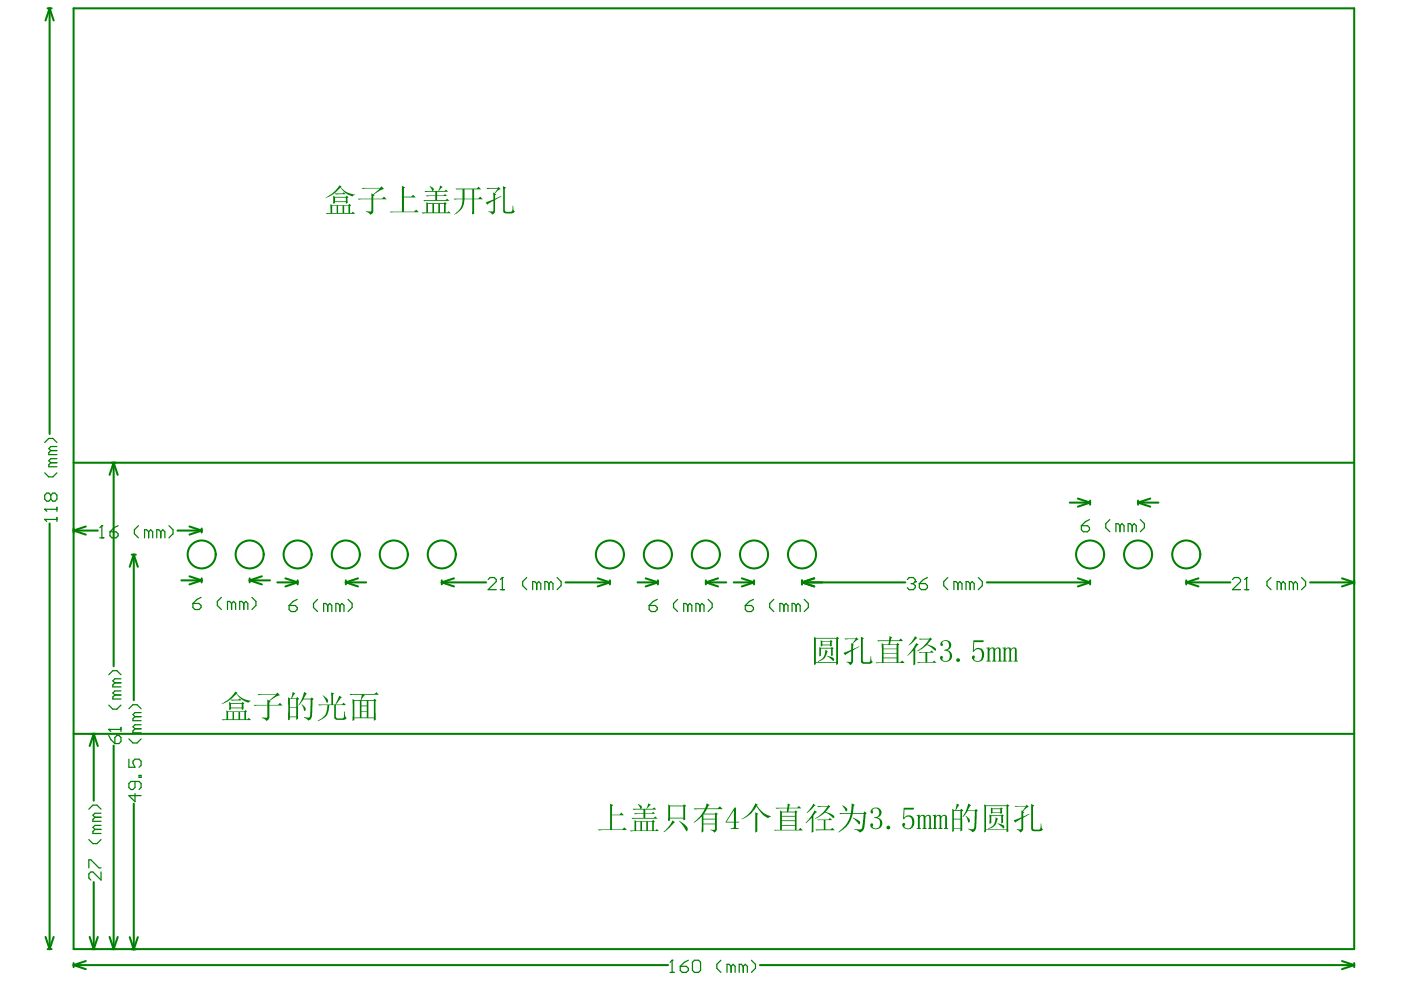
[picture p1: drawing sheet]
<svg xmlns="http://www.w3.org/2000/svg" width="287mm" height="202mm" viewBox="0 0 287 202" stroke-linecap="round" stroke-linejoin="round" font-family="sans-serif">
<g fill="none" stroke="#008000" stroke-width=".42">
<path d="M9.7 1.7h.9M10.2 1.7l.8 2.5M10.2 1.7v87.2M10.2 1.7l-.9 2.5M15.1 1.7h262.1v192.7h-262.1zM15.1 94.8h262.1M23.3 94.8l.8 2.5M23.3 94.8v41.6M23.3 94.8l-.9 2.5M10.2 107.2v87.2M15.1 108.7l2.5 .8M15.1 108.7h4.9"/>
<path d="M17.6 107.8l-2.5 .9M27 113.6h.8M27.4 113.6l.8 2.5M27.4 113.6l-.8 2.5M27.4 113.6v29.8M36.3 108.7h5M37.1 118.9h4.2M38.8 118l2.5 .9M38.8 107.8l2.5 .9M41.3 108.2v.9M41.3 118.4v.9M41.3 118.9l-2.5 .8"/>
<path d="M41.3 108.7l-2.5 .8M51.1 118.4v.9M51.1 118.9h4.2M51.1 118.9l2.5 .8M53.6 118l-2.5 .9M56.8 119.3h4.1M58.4 118.4l2.5 .9M60.9 118.9v.8M60.9 119.3l-2.5 .8M70.8 118.9v.8M70.8 119.3l2.5 .8M70.8 119.3h4.2"/>
<path d="M73.3 118.4l-2.5 .9M90.4 118.9v.8M90.4 119.3l2.5 .8M90.4 119.3h9.1M92.9 118.4l-2.5 .9M115.8 119.3h9.1M122.4 118.4l2.5 .9M124.9 118.9v.8M124.9 119.3l-2.5 .8M130.5 119.3h4.2M132.2 118.4l2.5 .9M134.7 118.9v.8"/>
<path d="M134.7 119.3l-2.5 .8M144.5 118.9v.8M144.5 119.3h4.2M144.5 119.3l2.5 .8M147 118.4l-2.5 .9M150.2 119.3h4.2M151.9 118.4l2.5 .9M154.4 118.9v.8M154.4 119.3l-2.5 .8M164.2 118.9v.8M164.2 119.3h21.1M164.2 119.3l2.5 .8"/>
<path d="M166.7 118.4l-2.5 .9M202 119.3h21.2M219 102.9h4.2M220.7 118.4l2.5 .9M220.7 102.1l2.5 .8M223.2 102.5v.9M223.2 118.9v.8M223.2 119.3l-2.5 .8M223.2 102.9l-2.5 .9M233 102.5v.9M233 102.9l2.5 .9M233 102.9h4.1"/>
<path d="M235.5 102.1l-2.5 .8M242.8 118.9v.8M242.8 119.3l2.5 .8M242.8 119.3h9.1M245.3 118.4l-2.5 .9M268.2 119.3h9M274.7 118.4l2.5 .9M277.2 119.3l-2.5 .8M15.1 150.3h262.1M19.2 150.3l.8 2.5M19.2 150.3l-.8 2.5M19.2 150.3v13.7"/>
<path d="M23.3 152.7v41.7M27.4 164.6v29.8M9.3 191.9l.9 2.5M9.7 194.4h.9M11 191.9l-.8 2.5M15.1 197.2v.9M15.1 197.7l2.5 .8M15.1 197.7h121.7M17.6 196.8l-2.5 .9M18.4 191.9l.8 2.5M19.2 180.7v13.7M20 191.9l-.8 2.5"/>
<path d="M22.4 191.9l.9 2.5M24.1 191.9l-.8 2.5M26.6 191.9l.8 2.5M27 194.4h.8M28.2 191.9l-.8 2.5M155.6 197.7h121.6M274.7 196.8l2.5 .9M277.2 197.2v.9M277.2 197.7l-2.5 .8"/>
</g>
<g fill="none" stroke="#008000" stroke-width=".25">
<path d="M9.2 96.8l.8 .9h.8l.9-.9M9.2 90.6l.8-.8h.8l.9 .8M10.4 94.8l-.4 .4v.4h1.7M10.4 92.3l-.4 .4v.4h1.7M10.4 94.8h1.3M10.4 92.3h1.3M11.7 93.9h-1.3l-.4 .5 .4 .4M11.7 91.4h-1.3l-.4 .5 .4 .4M9.2 106.4h.1M9.2 104.3h.1M9.2 106.4h2.5M9.2 106.4l.4 .4"/>
<path d="M9.2 104.3h2.5M9.2 104.3l.4 .4M10.4 101.4l.4-.4h.4l.5 .4v.8l-.5 .4h-.4l-.4-.4M10.4 101.4l-.4-.4h-.4l-.4 .4v.8l.4 .4h.4l.4-.4M10.4 101.4v.8M11.7 103.9v.8M11.7 106v.8M22.3 138.2l.8-.8h.8l.9 .8M23.5 139.8l-.4 .5v.4h1.7M23.5 139.8h1.3M24.8 139h-1.3l-.4 .4 .4 .4M22.3 149.4h.1"/>
<path d="M22.3 150.6l.4 .9 .8 .8M22.3 149.4h2.5M22.3 149.4l.4 .4M22.3 144.4l.8 .8h.8l.9-.8M23.5 151l.4-.4h.4l.5 .4v.9l-.5 .4h-.8zM23.5 142.3l-.4 .5v.4h1.7M23.5 142.3h1.3M24.8 149v.8M24.8 141.5h-1.3l-.4 .4 .4 .4M26.4 155.5v1.6h1.2l-.4-.8v-.4l.4-.4h.9l.4 .4v.8l-.4 .4M26.4 151.3l.8 .9h.9l.8-.9M26.4 145.2l.8-.9h.9l.8 .9"/>
<path d="M27.6 146.8l-.4 .4v.4h1.7M27.6 149.3l-.4 .4v.4h1.7M27.6 149.3h1.3M27.6 146.8h1.3M28.5 158.8h.4v.4h-.4zM28.9 148.4h-1.3l-.4 .4 .4 .5M28.9 145.9h-1.3l-.4 .5 .4 .4M27.6 162.5v1.7l-1.2-1.3h2.5M27.6 160v1.3l-.4 .4h-.4l-.4-.4v-.8l.4-.5h1.7l.4 .5v.8l-.4 .4"/>
</g>
<g fill="#008000">
<path d="M52.7 142.2h3.8l.3-.4 .5 .6-.8 .3-1.3 .9 .2 .1-.3 .2v.5h1.8l.4-.4 .6 .5h-2.8v2.5l-.1 .4-.5 .3-.2-.3-.7-.3v-.2l1 .1 .1-.1v-2.4l-2.6 .1-.2-.2h2.8v-1.2l.4 .3 1.4-1.2-3.6 .1z"/>
<path d="M45.4 144.1l1.7-1.1 1.1-1.4 .5 .3-.3 .1 .5 .4a4.4 4.4 0 0 0 2.5 1.2l-.5 .3-.5-.2a3.4 3.4 0 0 1-1.8-1.3l-.2-.3-1.5 1.4-1.5 .7zM46.9 143.7l.4 .3h2.1l.3-.3 .3 .4-.2 .1 .1 1-.4 .2v-.3h-2.2v.2l-.4 .1zM47.3 144.2v.7h2.2v-.7zM49.2 145.8v1.5h.8v-1.5zM46.3 145.5l.4 .2h3.3l.2-.3 .4 .3-.2 .2v1.4h.3l.2-.3 .5 .5h-5.8l-.2-.2h1zM46.7 145.8v1.5h.9v-1.5zM47.9 145.8v1.5h.9v-1.5zM47.2 143.3h1.6l.3-.3 .3 .5h-2z"/>
<path d="M59.3 143.2v1.6h1.3v-1.6zM59.3 144.9v1.8h1.3v-1.8zM59.9 141.7l.6 .3-.7 1h.8l.2-.2 .5 .4-.3 .1v3.9l-.4 .2v-.5h-1.3v.5l-.3 .1v-4.7l.3 .2h.3zM62.3 141.7l.5 .4-.6 1h1.4l.2-.3 .4 .4-.2 .2-.1 3.1a1.17 1.17 0 0 1-.8 1.1l-.9-.7h.5a.67 .67 0 0 0 .7-.2 .67 .67 0 0 0 .1-.7l.1-2.8h-1.5l-.8 1.1-.2 .2 .7-1.3zM61.7 144.3a.87 .87 0 0 1 .7 1.3h-.1z"/>
<path d="M66.1 142.4l.6 .5a.56 .56 0 0 1 .5 .4 .56 .56 0 0 1-.3 .6zM65.1 144.3h2.7v-2.5l.6 .2-.2 .3v2h.4l.9-1.8 .5 .3-.2 .2-1 1.3h1.2l.3-.4 .5 .5h-2v2.6l.3 .1h1.2l.1-.3 .1-1.1 .1 .1a1.45 1.45 0 0 0 .4 1.3l-.6 .3h-1.7l-.3-.4v-2.6h-1v.2a2.86 2.86 0 0 1-2.3 3.1v-.1a2.93 2.93 0 0 0 1.9-3.2l-1.7 .1z"/>
<path d="M74 145.8v1.1h1.1v-1.1zM71.5 142.1h5.2l.4-.3 .4 .5h-3.2l.4 .2-.3 .1-.4 .8h2.5l.2-.3 .4 .3-.2 .2v3.8l-.4 .2v-.5h-4v.4l-.3 .1v-4.4l.3 .2h1.3l.3-1.1-2.3 .1zM72.5 143.5v3.4h1.2v-3.4zM75.4 143.5v3.4h1.1v-3.4zM74 143.5v1h1.1v-1zM74 144.7v1h1.1v-1z"/>
</g>
<g fill="none" stroke="#008000" stroke-width=".25">
<path d="M20.4 110.2h.9M20.9 107.7h.1M20.9 107.7v2.5M20.9 107.7l-.5 .4M22.5 108.9h1.3l.4 .4v.4l-.4 .5h-.9l-.4-.5zM24.2 107.7l-.9 .4-.8 .8M28.3 107.7l-.8 .8v.8l.8 .9M30.4 108.9l-.4-.4h-.4v1.7M30.4 108.9v1.3M30.4 108.9l.4-.4 .5 .4v1.3M32.9 108.9l-.4-.4h-.4v1.7M32.9 108.9v1.3"/>
<path d="M32.9 108.9l.4-.4 .5 .4v1.3M34.6 107.7l.8 .8v.8l-.8 .9M99.9 118.7l.4-.4h.9l.4 .4v.4l-1.7 1.7h1.7M102.8 118.3h.1M102.8 118.3v2.5M102.8 118.3l-.4 .4M107.8 118.3l-.8 .8v.8l.8 .9M109.9 119.5l-.4-.4h-.5v1.7M109.9 119.5v1.3M109.9 119.5l.4-.4 .4 .4v1.3M112.4 119.5l-.4-.4h-.5v1.7M112.4 119.5v1.3"/>
<path d="M112.4 119.5l.4-.4 .4 .4v1.3M114 118.3l.9 .8v.8l-.9 .9M221.4 107.7h1.2l.4 .4v.4l-.4 .4h-.8l-.4-.4zM223 106.4l-.8 .4-.8 .9M227.2 106.4l-.8 .9v.8l.8 .8M229.3 107.7l-.4-.4h-.5v1.6M229.3 107.7v1.2M229.3 107.7l.4-.4 .4 .4v1.2M231.8 107.7l-.4-.4h-.5v1.6M231.8 107.7v1.2M231.8 107.7l.4-.4 .4 .4v1.2M233.4 106.4l.9 .9v.8l-.9 .8"/>
<path d="M252.3 118.7l.4-.4h.8l.5 .4v.4l-1.7 1.7h1.7M255.2 118.3h.1M255.2 118.3v2.5M255.2 118.3l-.4 .4M260.2 118.3l-.8 .8v.8l.8 .9M262.3 119.5l-.4-.4h-.4v1.7M262.3 119.5v1.3M262.3 119.5l.4-.4 .4 .4v1.3M264.8 119.5l-.4-.4h-.5v1.7M264.8 119.5v1.3M264.8 119.5l.4-.4 .4 .4v1.3M266.4 118.3l.9 .8v.8l-.9 .9"/>
<path d="M39.5 123.6h1.2l.5 .4v.4l-.5 .4h-.8l-.4-.4zM41.2 122.3l-.9 .5-.8 .8M45.3 122.3l-.8 .9v.8l.8 .8M47.4 123.6l-.4-.4h-.4v1.6M47.4 123.6v1.2M47.4 123.6l.4-.4 .4 .4v1.2M49.9 123.6l-.4-.4h-.4v1.6M49.9 123.6v1.2M49.9 123.6l.4-.4 .4 .4v1.2M51.6 122.3l.8 .9v.8l-.8 .8M59.2 124h1.2l.4 .4v.4l-.4 .4h-.8l-.4-.4zM60.8 122.8l-.8 .4-.8 .8"/>
<path d="M65 122.8l-.8 .8v.8l.8 .8M67.1 124l-.4-.4h-.4v1.6M67.1 124v1.2M67.1 124l.4-.4 .4 .4v1.2M69.6 124l-.4-.4h-.4v1.6M69.6 124v1.2M69.6 124l.4-.4 .4 .4v1.2M71.3 122.8l.8 .8v.8l-.8 .8M102.4 120.8h.9M152.6 124h1.2l.4 .4v.4l-.4 .4h-.8l-.4-.4zM154.2 122.8l-.8 .4-.8 .8M158.4 122.8l-.8 .8v.8l.8 .8"/>
<path d="M160.5 124l-.4-.4h-.4v1.6M160.5 124v1.2M160.5 124l.4-.4 .4 .4v1.2M163 124l-.4-.4h-.5v1.6M163 124v1.2M163 124l.4-.4 .4 .4v1.2M164.6 122.8l.9 .8v.8l-.9 .8M254.8 120.8h.8M18.2 177.8v-1.7h.4l1.7 1.7h.4M18.2 171.9l.8 .9h.9l.8-.9M18.2 165.7l.8-.8h.9l.8 .8M19.4 169.9l-.4 .4v.4h1.7"/>
<path d="M19.4 167.4l-.4 .4v.4h1.7M19.4 169.9h1.3M19.4 167.4h1.3M20.7 178.6v1.6l-1.7-1.6h-.4l-.4 .4v.8l.4 .4M20.7 169h-1.3l-.4 .5 .4 .4M20.7 166.6h-1.3l-.4 .4 .4 .4M137.2 199.2h.8M137.6 196.7h.1M137.6 196.7v2.5M137.6 196.7l-.4 .4M139.3 197.9h1.2l.4 .4v.4l-.4 .5h-.8l-.4-.5zM140.9 196.7l-.8 .4-.8 .8"/>
<path d="M141.8 197.1l.4-.4h.8l.4 .4v1.6l-.4 .5h-.8l-.4-.5zM147.6 196.7l-.9 .8v.8l.9 .9M149.7 197.9l-.5-.4h-.4v1.7M149.7 197.9v1.3M149.7 197.9l.4-.4 .4 .4v1.3M152.2 197.9l-.5-.4h-.4v1.7M152.2 197.9v1.3M152.2 197.9l.4-.4 .4 .4v1.3M153.8 196.7l.9 .8v.8l-.9 .9"/>
</g>
<g fill="#008000">
<path d="M124.9 164.6l.7 .3-.3 .2v1.7h1.5l.4-.4 .5 .6h-2.4v2.9h2.1l.4-.4 .6 .5-5.8 .1-.2-.2h2.5z"/>
<path d="M178.5 165.6a1.1 1.1 0 0 1 1.7 .2 1.1 1.1 0 0 1-.5 1.6 1.24 1.24 0 0 1 .5 2.1 1.24 1.24 0 0 1-2-.6 .32 .32 0 0 1 .5-.2 .32 .32 0 0 1-.1 .6 .77 .77 0 0 0 1.2 .2l.2-.3a1.04 1.04 0 0 0 .1-1.2 1.04 1.04 0 0 0-1.1-.5v-.2a.87 .87 0 0 0 1-1 .87 .87 0 0 0-1.4-.5v.2a.36 .36 0 0 1-.1 .6 .47 .47 0 0 1-.3-.4 .47 .47 0 0 1 .3-.5z"/>
<path d="M185 165.4h2.1l-.1 .4h-1.8l-.1 1.7a1.18 1.18 0 0 1 1.6-.3 1.18 1.18 0 0 1 .5 1.4l-.2 .5a1.22 1.22 0 0 1-1.2 .7 1.22 1.22 0 0 1-1.1-1 .33 .33 0 0 1 .5-.2 .33 .33 0 0 1 0 .6 .8 .8 0 0 0 .9 .4 .8 .8 0 0 0 .6-.8 1.04 1.04 0 0 0-1-1.5h-.2l-.4 .5h-.2z"/>
<path d="M187.7 166.9l.6-.1v.4a.59 .59 0 0 1 .6-.3 .59 .59 0 0 1 .5 .4l.3-.3a.53 .53 0 0 1 .6 0 .53 .53 0 0 1 .3 .5v2l.2 .1v.2h-.8v-.2l.2-.1v-2a.4 .4 0 0 0-.4-.4 .4 .4 0 0 0-.3 .4v2l.2 .1v.2h-.9v-.2l.3-.1v-2a.4 .4 0 0 0-.5-.4 .4 .4 0 0 0-.3 .5v1.9l.2 .1v.2h-.8v-.2h.2v-2.5h-.2z"/>
<path d="M190.9 166.9l.7-.1v.5l.1-.2a.6 .6 0 0 1 1 .2l.1-.2a.59 .59 0 0 1 .7-.2 .59 .59 0 0 1 .4 .6v2l.2 .1v.2h-.9v-.2h.3v-2.1a.38 .38 0 0 0-.3-.4 .38 .38 0 0 0-.5 .4v2l.2 .1v.2h-.8v-.2l.3-.1v-2a.4 .4 0 0 0-.5-.4 .4 .4 0 0 0-.3 .5v1.9l.2 .1v.2h-.9v-.2l.3-.1v-2.4h-.3z"/>
<path d="M132.6 168.3v1.8h.9v-1.8zM129.9 167.9l.4 .3h3.2l.2-.3 .4 .4-.3 .2v1.6h.4l.3-.3 .4 .4-5.8 .1-.2-.2h1zM130.2 168.3v1.8h.9v-1.8zM131.4 168.3v1.8h.9v-1.8zM129.5 165.6h1.6l-.5-.9a.61 .61 0 0 1 .6 .2 .61 .61 0 0 1 .1 .7h-.1h1.1l.4-1.1 .6 .4-.9 .7h1.2l.3-.2 .4 .4h-2.2v.8h1.3l.3-.3 .4 .4h-2v.8h1.7l.4-.3 .4 .5-5.1 .1-.2-.3h2.4v-.8l-1.7 .1-.2-.2h1.9v-.8l-2 .1z"/>
<path d="M137.7 168l.5 .4-2.3 2.1-.1-.2 1.3-1.3zM139.1 168.1l.2 .2a3 3 0 0 1 1.5 1.3v.3a.25 .25 0 0 1-.2 .3 .25 .25 0 0 1-.3-.3zM137.2 165.1v2.4h2.7v-2.4zM136.8 164.7l.4 .3h2.6l.2-.3 .5 .3-.2 .2v2.7l-.4 .1v-.4h-2.7v.4l-.4 .2z"/>
<path d="M144 166.8v.9h2.4v-.9zM144 167.8v.9h2.4v-.9zM142 165.6h2.3l.4-1.1 .6 .4-.3 .1-.2 .6h2.1l.5-.5 .6 .6h-3.3l-.6 .9h2.2l.2-.2 .5 .3-.3 .2v3.1l-.5 .5-.7-.6a.72 .72 0 0 0 .9-.2v-.9h-2.4v1.5l-.4 .2 .1-3.3-1 .9-.6 .4-.1-.1 1.3-1.2 1-1.5-2 .1z"/>
<path d="M150.4 165.4h.3v2.9h.6v.2h-.6v1l.2 .1h.3v.2h-1.6v-.2l.6-.1v-1h-1.7zM150.2 166l-1.5 2.3h1.5z"/>
<path d="M154.6 166.3l.6 .4-.2 .1v3.5l-.4 .2zM154.6 164.5l.6 .3-.3 .2 .6 .7a5.5 5.5 0 0 0 2.3 1.6l-.4 .1a.59 .59 0 0 1-.8-.2l-.8-.7-.9-1.4-.2 .4a5.7 5.7 0 0 1-2.9 2.3l.2-.2a5.7 5.7 0 0 0 2.6-3.1z"/>
<path d="M160.1 166.4v.7h2.6v-.7zM160.1 167.3v.7h2.6v-.7zM160.1 168.2v.8h2.6v-.8zM160.1 169.1v.9h2.6v-.9zM158.7 165.4h2.5l.1-.8 .6 .3-.3 .1-.1 .4h1.7l.4-.3 .4 .5h-2.5l-.1 .6h1.3l.2-.2 .4 .3-.2 .1v3.6h.4l.4-.5 .5 .6h-5.8l-.2-.1h1.3v-4l.4 .2h1v-.6h-2.1z"/>
<path d="M166.5 164.6l.5 .4-1.8 1.5zM166.7 166l.6 .3-.8 .8v3.3l-.4 .1 .1-3-1.2 1.1-.1-.1 1.2-1.4zM167.3 165.1h2.1l.2-.2 .4 .3-1 1.1 1.2 .4a.6 .6 0 0 1 .5 .8l-1.3-.9a.7 .7 0 0 0-1 .2l-1.5 .9 1.3-1 1.2-1.5-1.9 .1zM167.3 167.8h2.3l.3-.3 .4 .5h-1.3v1.9h1.1l.3-.4 .5 .5-3.8 .1-.2-.2h1.7v-1.9h-1.1z"/>
<path d="M172.4 165l.1-.1 .6 .5a.4 .4 0 0 1 .4 .3 .4 .4 0 0 1-.4 .4zM171.8 166.5h2.4l.1-2 .7 .4-.2 .2-.2 1.4h2.2l.2-.3 .4 .4-.2 .3-.2 2.4a1.25 1.25 0 0 1-1.1 1.2l-.2-.3-.8-.3v-.2l.2 .1a1.25 1.25 0 0 0 1.4-.2l.3-2.9h-2.2a4.5 4.5 0 0 1-3 3.7l.4-.3a5.7 5.7 0 0 0 2.2-3.4l-2.1 .1zM174.6 167.4l.9 .5a.55 .55 0 0 1 .5 .3 .55 .55 0 0 1-.1 .6l-1.3-1.3z"/>
<path d="M195.3 166.1v1.6h1.3v-1.6zM195.3 167.8v1.8h1.3v-1.8zM195.9 164.6l.5 .3-.7 1h.9l.2-.3 .4 .4-.3 .2 .1 3.9-.4 .2v-.6h-1.3v.5l-.4 .2v-4.8l.7 .3zM198.2 164.6l.6 .3-.7 1.1h1.4l.3-.3 .4 .4-.3 .1-.1 3.3a1.07 1.07 0 0 1-.8 1l-.8-.8a.95 .95 0 0 0 1.2-.1l.2-3.5h-1.5l-.8 1.1-.3 .1 .9-1.5zM197.7 167.1h.1a1.05 1.05 0 0 1 .7 1.2l-.1 .2-.2-.1z"/>
<path d="M202.9 165.4l.3 .2h1.6l.1-.2 .4 .2-.2 .2v.8l-.3 .1v-.3h-1.6l-.3 .3zM202.6 166.8l.3 .2h2.1l.1-.2 .4 .3-.2 .1v1.3l-.3 .2v-1.6h-2.1v1.4l-.3 .3zM203.8 167.4l.5 .3-.3 .8a2.39 2.39 0 0 1-1.7 1.3l.1-.1a2.11 2.11 0 0 0 1.4-2.3zM204.2 168.6l.9 .3a.39 .39 0 0 1 .5 .2 .39 .39 0 0 1-.3 .5zM203.2 165.7v.6h1.6v-.6zM201.5 164.7l.4 .2h4.1l.2-.2 .4 .3-.2 .2v5.1l-.3 .2v-.5h-4.2v.3l-.4 .2zM201.9 165.1v4.8h4.2v-4.8z"/>
<path d="M211.1 164.6l.7 .4-.3 .2v4.4l.3 .3h.9a1.21 1.21 0 0 0 .3-1.2h.2a1.14 1.14 0 0 0 .3 1.2l-.6 .3h-1.3h-.3l-.2-.4zM207.7 165.1h2.3l.2-.3 .4 .5-.4 .1-.8 .8 .3 .2-.2 .1v.7l1.2-.6 .1 .2-1.3 .7v2.4l-.2 .3a.26 .26 0 0 1-.3 .3 .26 .26 0 0 1-.2-.2l-.7-.5 .8 .1 .2-.2v-2l-1.3 .8-.3-.5 .8-.3a.75 .75 0 0 0 .8-.6v-1.1l.2 .1 .7-.9-2.1 .1z"/>
<circle cx="181.8" cy="169.5" r=".38"/>
</g>
<g fill="none" stroke="#008000" stroke-width=".25">
<path d="M185.7 118.7l.4-.4h.9l.4 .4v.4M186.5 119.5h.5M187 119.5l.4 .4v.5l-.4 .4h-.9l-.4-.4M187.4 119.1h.1M187.4 119.1l-.4 .4M188.2 119.5h1.3l.4 .4v.5l-.4 .4h-.9l-.4-.4zM189.9 118.3l-.9 .4-.8 .8M194 118.3l-.8 .8v.8l.8 .9M196.1 119.5l-.4-.4h-.4v1.7M196.1 119.5v1.3M196.1 119.5l.4-.4 .4 .4v1.3M198.6 119.5l-.4-.4h-.4v1.7"/>
<path d="M198.6 119.5v1.3M198.6 119.5l.4-.4 .4 .4v1.3M200.3 118.3l.8 .8v.8l-.8 .9M132.9 124h1.2l.5 .4v.4l-.5 .4h-.8l-.4-.4zM134.6 122.8l-.9 .4-.8 .8M138.7 122.8l-.8 .8v.8l.8 .8M140.8 124l-.4-.4h-.4v1.6M140.8 124v1.2M140.8 124l.4-.4 .4 .4v1.2M143.3 124l-.4-.4h-.4v1.6M143.3 124v1.2M143.3 124l.4-.4 .4 .4v1.2"/>
<path d="M145 122.8l.8 .8v.8l-.8 .8"/>
</g>
<g fill="#008000">
<path d="M192.7 131.5l.1-.1a1.08 1.08 0 0 1 1.7 .1 1.08 1.08 0 0 1-.6 1.6 1.23 1.23 0 0 1 .6 2.1 1.23 1.23 0 0 1-2.1-.6 .33 .33 0 0 1 .5-.2 .33 .33 0 0 1 0 .5 .65 .65 0 0 0 1 .4 1.11 1.11 0 0 0 .5-1.3 1.11 1.11 0 0 0-1.1-.7v-.2a.88 .88 0 0 0 1-1 .88 .88 0 0 0-1.3-.7l-.1 .2a.43 .43 0 0 1-.1 .7 .4 .4 0 0 1-.2-.7z"/>
<path d="M199.3 131.1h2.1l-.1 .4h-1.9v1.7a1.19 1.19 0 0 1 1.6-.3 1.19 1.19 0 0 1 .4 1.5 1.24 1.24 0 0 1-1.1 1.1 1.24 1.24 0 0 1-1.3-1 .32 .32 0 0 1 .5-.2 .32 .32 0 0 1-.1 .5 .73 .73 0 0 0 .6 .6 .73 .73 0 0 0 .8-.3l.2-.8a.96 .96 0 0 0-.1-1 .96 .96 0 0 0-1-.3l-.2 .1-.3 .4h-.3z"/>
<path d="M201.9 132.6l.7-.1v.5a.61 .61 0 0 1 .5-.4 .61 .61 0 0 1 .6 .4l.3-.3a.53 .53 0 0 1 .6 0 .53 .53 0 0 1 .3 .5v2l.2 .1v.2h-.8v-.2l.2-.1v-1.9a.41 .41 0 0 0-.4-.5 .41 .41 0 0 0-.4 .5v2h.3v.2h-.9v-.2l.3-.1v-2.1a.38 .38 0 0 0-.5-.3 .38 .38 0 0 0-.3 .4v2.1h.2v.2h-.9v-.2h.3v-2.5h-.3z"/>
<path d="M205.2 132.6l.6-.1 .1 .4a.59 .59 0 0 1 .5-.3 .59 .59 0 0 1 .6 .4v-.1a.61 .61 0 0 1 .7-.3 .61 .61 0 0 1 .4 .6v2l.3 .1v.2h-.9v-.2h.3v-2a.38 .38 0 0 0-.4-.5 .38 .38 0 0 0-.4 .4v2l.3 .1v.2h-.9v-.2l.2-.1v-2a.4 .4 0 0 0-.4-.4 .4 .4 0 0 0-.4 .5v2h.3v.2h-.9v-.2l.3-.1v-2.3l-.3-.1z"/>
<path d="M74 38.5h3.8l.3-.3 .5 .5-.8 .3-1.3 .9 .2 .1-.3 .2v.5h1.8l.4-.4 .6 .5h-2.8v2.6l-.6 .6-.2-.3-.7-.3v-.1h1l.1-.1v-2.4l-2.5 .1-.3-.2h2.8v-1.1l.4 .2 1.4-1.2-3.6 .1z"/>
<path d="M82.3 38.1l.6 .3-.2 .2v1.7h1.5l.4-.4 .5 .5h-2.4v2.9h2.1l.4-.4 .5 .6-5.7 .1-.2-.3h2.5z"/>
<path d="M168 131.1l.4 .2h1.5l.2-.2 .3 .2-.1 .2v.8l-.4 .1v-.2h-1.5v.1l-.4 .1zM167.7 132.5l.4 .2h2l.2-.2 .4 .3-.2 .1v1.3l-.4 .2v-1.6h-2v1.5l-.4 .2zM169 133.1l.5 .3-.4 .8a2.31 2.31 0 0 1-1.6 1.3v-.1a2.08 2.08 0 0 0 1.5-2.3zM169.3 134.4l1 .2a.44 .44 0 0 1 .4 .3 .44 .44 0 0 1-.1 .5zM168.4 131.4v.6h1.5v-.6zM166.6 130.4l.4 .2h4.2l.2-.2 .4 .3-.2 .2v5.1l-.4 .2v-.5h-4.2v.3l-.4 .2zM167 130.8v4.8h4.2v-4.8z"/>
<path d="M176.2 130.4l.7 .3-.3 .2 .1 4.6 .1 .1h1.1a1.09 1.09 0 0 0 .3-1.2h.1a1.14 1.14 0 0 0 .4 1.2l-.6 .3h-1.4l-.4-.3zM172.8 130.8h2.3l.2-.3 .5 .5-.5 .1-.7 .8 .2 .2-.2 .1v.8l1.3-.7v.2l-1.3 .7v2.5a.41 .41 0 0 1-.4 .4 .41 .41 0 0 1-.4-.2l-.5-.4 .8 .1 .2-.2v-2l-1.3 .8-.3-.5 1.2-.4a.66 .66 0 0 0 .4-1l-.1-.6 .3 .1 .6-.9-2 .1z"/>
<path d="M180.9 132.1v.7h2.6v-.7zM180.9 133v.8h2.6v-.8zM180.9 133.9v.8h2.6v-.8zM180.9 134.8v.9h2.6v-.9zM179.6 131.1h2.4l.1-.8 .6 .3-.2 .1-.1 .4h1.6l.4-.3 .5 .5h-2.6l-.1 .7h1.3l.2-.3 .4 .3-.2 .2v3.5h.4l.4-.4 .5 .5-5.7 .1-.2-.2h1.2v-4l.4 .3h1l.1-.7-2.2 .1z"/>
<path d="M187.3 130.3l.5 .4-1.8 1.5zM187.6 131.7l.5 .4-.4 .2-.3 .5v3.3l-.4 .2v-3.1l-1.2 1.1-.1-.1 1.1-1.2zM188.1 130.8h2.1l.2-.2 .4 .3-1 1.1 .5 .1a1.3 1.3 0 0 1 1.3 1.1h-.2l-1.3-.9a.63 .63 0 0 0-.9 .3l-1.5 .8 1.3-1 1.2-1.4-1.9 .1zM188.1 133.5h2.3l.3-.3 .5 .5h-1.4v1.9h1.1l.3-.3 .5 .4-3.7 .1-.3-.2h1.8v-1.9l-1.2 .1z"/>
<path d="M66.7 40.4l1.7-1.1 1.1-1.3 .5 .2-.2 .2 .3 .3 .8 .6 1.8 .5a.71 .71 0 0 1-1.1 .2l-.8-.4-.9-.9a.31 .31 0 0 0-.4-.2 .31 .31 0 0 0-.2 .3l-1.4 1.2-1.2 .6zM68.2 40.1l.4 .2h2.2l.2-.2 .3 .3-.2 .2 .1 1-.4 .1v-.3h-2.2v.2l-.4 .1zM68.6 40.5v.7h2.2v-.7zM70.5 42.1v1.5h.8v-1.5zM67.6 41.8l.4 .2h3.3l.2-.3 .4 .4-.2 .1v1.4h.3l.3-.3 .4 .5h-5.8l-.2-.2h1zM68 42.1v1.5h.9v-1.5zM69.2 42.1v1.5h.9v-1.5zM68.5 39.6h1.6l.3-.2 .4 .4-2 .1z"/>
<path d="M90.1 41.8v1.7h.8v-1.7zM87.3 41.4l.4 .2h3.2l.2-.2 .3 .3-.2 .2v1.6h.4l.3-.2 .4 .4-5.8 .1-.2-.3h1zM87.6 41.8v1.7h.9v-1.7zM88.9 41.8v1.7h.8v-1.7zM86.9 39.1h1.6l-.6-.9a.78 .78 0 0 1 .9 .7l-.2 .2h1.1l.4-1.1 .5 .3-.8 .8h1.2l.3-.3 .4 .5h-2.2v.7h1.3l.3-.3 .4 .4h-2v.9h1.7l.4-.3 .4 .4-5.1 .1-.2-.2h2.4v-.9l-1.7 .1-.2-.2h1.9v-.7l-2 .1z"/>
<path d="M95.1 38.8v1.9h1.6v-1.9zM93.2 38.6h4.4l.4-.4 .5 .6h-1.4v1.9h.8l.4-.4 .5 .5h-1.7v3l-.5 .1 .1-3.1h-1.6v.3a3.2 3.2 0 0 1-2 2.9l-.1-.1 .4-.3a3.2 3.2 0 0 0 1.3-2.8l-1.6 .1-.2-.2h1.8v-1.9h-1.3z"/>
<path d="M103 38.1l.6 .3-.3 .3 .1 4.5 .3 .2h.9a.96 .96 0 0 0 .3-1.1v-.2h.1l.1 .8a.46 .46 0 0 1 .2 .6 .46 .46 0 0 1-.6 .2h-1.2l-.3-.1-.2-.3zM99.6 38.5h2.2l.3-.2 .4 .4-.7 .4-.5 .6 .3 .1-.3 .2v.7l1.3-.6 .1 .1-1.4 .7v2.3a.72 .72 0 0 1-.6 .7l-.7-.6h.8l.2-.2v-2l-1.2 .8-.4-.4 1.2-.5a.67 .67 0 0 0 .4-.9v-.7l.2 .2 .7-.9h-2.1z"/>
<circle cx="196.1" cy="135.2" r=".39"/>
</g>
<g fill="none" stroke="#008000" stroke-width=".42">
<circle cx="41.3" cy="113.6" r="2.87"/>
<circle cx="51.1" cy="113.6" r="2.87"/>
<circle cx="60.9" cy="113.6" r="2.87"/>
<circle cx="70.8" cy="113.6" r="2.87"/>
<circle cx="80.6" cy="113.6" r="2.87"/>
<circle cx="90.4" cy="113.6" r="2.87"/>
<circle cx="124.9" cy="113.6" r="2.87"/>
<circle cx="134.7" cy="113.6" r="2.87"/>
<circle cx="144.5" cy="113.6" r="2.87"/>
<circle cx="154.4" cy="113.6" r="2.87"/>
<circle cx="164.2" cy="113.6" r="2.87"/>
<circle cx="223.2" cy="113.6" r="2.87"/>
<circle cx="233" cy="113.6" r="2.87"/>
<circle cx="242.9" cy="113.6" r="2.87"/>
</g>
</svg>
